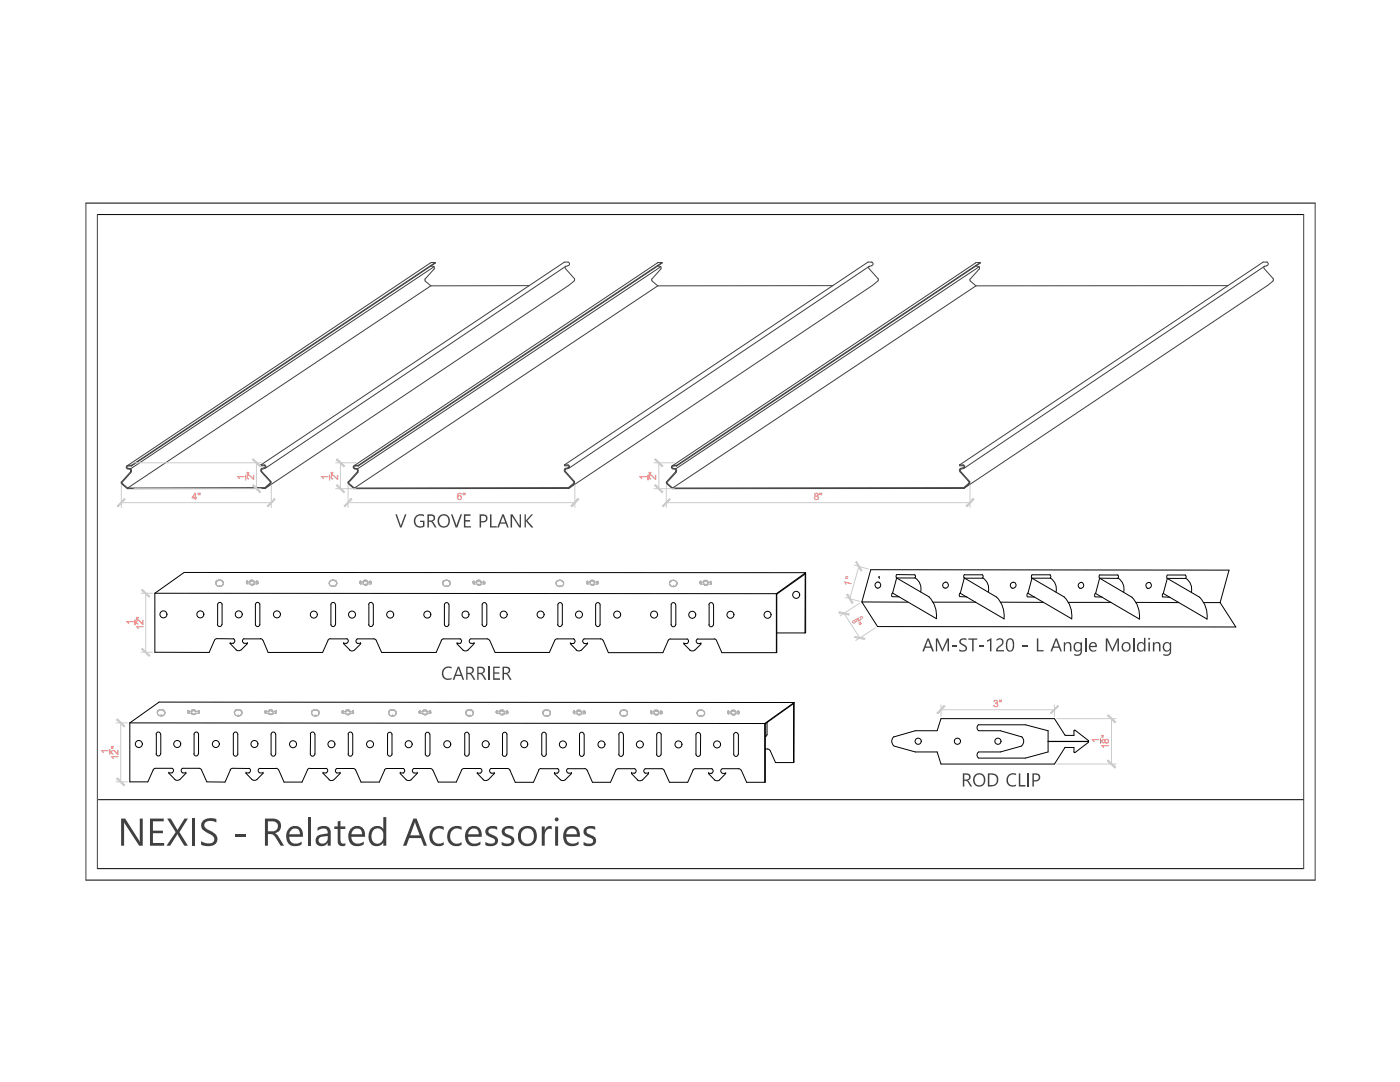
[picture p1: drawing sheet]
<svg xmlns="http://www.w3.org/2000/svg" width="279mm" height="216mm" viewBox="0 0 279 216" stroke-linecap="round" stroke-linejoin="round" font-family="sans-serif">
<defs><g id="words">
<g font-size="2" fill="#e64040">
<text x="48.8" y="95.8" transform="rotate(-90 48.8 95.8)">1</text>
<text x="50.7" y="95.8" transform="rotate(-90 50.7 95.8)">2&quot;</text>
<text x="65.5" y="95.8" transform="rotate(-90 65.5 95.8)">1</text>
<text x="67.5" y="95.8" transform="rotate(-90 67.5 95.8)">2&quot;</text>
<text x="129.1" y="95.8" transform="rotate(-90 129.1 95.8)">1</text>
<text x="131" y="95.8" transform="rotate(-90 131 95.8)">2&quot;</text>
<text x="38.3" y="99.8">4&quot;</text>
<text x="91.2" y="99.8">6&quot;</text>
<text x="162.4" y="99.8">8&quot;</text>
<text x="169.8" y="117.1" transform="rotate(-74 169.8 117.1)">1&quot;</text>
<text x="26.7" y="124.7" transform="rotate(-90 26.7 124.7)">1</text>
<text x="28.6" y="125.8" transform="rotate(-90 28.6 125.8)">12&quot;</text>
<text x="170.5" y="124.6" transform="rotate(57 170.5 124.6)">&quot;</text>
<text x="198.2" y="141.1">3&quot;</text>
<text x="219.4" y="148.4" transform="rotate(-90 219.4 148.4)">1</text>
<text x="221.3" y="149.5" transform="rotate(-90 221.3 149.5)">18&quot;</text>
<text x="21.7" y="150.5" transform="rotate(-90 21.7 150.5)">1</text>
<text x="23.6" y="151.7" transform="rotate(-90 23.6 151.7)">12&quot;</text>
</g>
<g font-size="1.4" fill="#e64040">
<text x="170" y="124" transform="rotate(56 170 124)">8</text>
<text x="171.2" y="123.2" transform="rotate(58 171.2 123.2)">5</text>
</g>
</g></defs>
<!-- layer: HATCH -->
<g fill="none" stroke="#000" stroke-width=".2">
<path d="M30.9 118.4v11.7l10.8 .1 1.1-2.4 .3-.3h3.5M30.9 118.4l124 .1M154.9 118.5v11.7M160.8 114.3l-124.1-.1-5.8 4.2M160.8 114.3l-5.9 4.2M160.8 114.3v11.9l-.1 .1M43.4 124.6a.47 .47 0 0 0 .4 .4 .47 .47 0 0 0 .5-.4v-4a.44 .44 0 0 0-.4-.4 .44 .44 0 0 0-.5 .4v4M45.9 128.4h.1M45.9 128.4h.7M45.9 128.4l1.3 1.3M46.6 127.4l.3 .5-.3 .4M47.1 129.7a.78 .78 0 0 0 1 0"/>
<path d="M48.7 128.4h.7M48.7 127.5h3.3M48.7 127.4l-.3 .5 .3 .4M49.4 128.4h.1M49.4 128.5l-1.3 1.2M51 120.4a.44 .44 0 0 1 .5-.2 .44 .44 0 0 1 .4 .4v4a.44 .44 0 0 1-.5 .4 .44 .44 0 0 1-.4-.4zM52 127.4l.5 .4M52.5 127.8l1 2.4h10.9l1-2.4M65.9 127.4l-.5 .4M66 127.5h3.2M66.9 120.6a.44 .44 0 0 0-.4-.4 .44 .44 0 0 0-.5 .4v4a.44 .44 0 0 0 .5 .4 .44 .44 0 0 0 .4-.4M67 120.7v3.9"/>
<path d="M68.6 128.4h.1M68.6 128.4h.6M68.6 128.5l1.2 1.2M69.2 127.4l.3 .5-.3 .4M69.8 129.7a.78 .78 0 0 0 1 0M72 128.4h.1M72 128.5l-1.2 1.2M73.6 120.6a.44 .44 0 0 1 .4-.4 .44 .44 0 0 1 .5 .4M73.6 124.6a.44 .44 0 0 0 .4 .4 .44 .44 0 0 0 .5-.4M73.6 120.7v3.9M74.5 120.7v3.9M74.6 127.5l.5 .3 1.1 2.4h10.8l1.1-2.4"/>
<path d="M74.6 127.5h-3.3l-.1 .1-.2 .3 .2 .4 .8 .1M89.6 120.7a.44 .44 0 0 0-.5-.5 .44 .44 0 0 0-.4 .5v3.9a.44 .44 0 0 0 .4 .4 .44 .44 0 0 0 .5-.4v-3.9M91.2 128.5l1.2 1.2a.78 .78 0 0 0 1 0l1.2-1.2M91.2 128.4h.1M91.2 128.4h.7M91.8 127.5l.3 .4-.3 .5M91.9 127.5h-3.4l-.4 .3M93.9 127.5l-.3 .4 .3 .5M94 127.5h3.2l.5 .3M94 128.4h.6M94.6 128.4h.1M97.1 120.7a.44 .44 0 0 0-.4-.5 .44 .44 0 0 0-.5 .5v3.9a.44 .44 0 0 0 .5 .4 .44 .44 0 0 0 .4-.4"/>
<path d="M97.2 120.7v3.9M111.3 124.6a.44 .44 0 0 0 .4 .4 .44 .44 0 0 0 .5-.4M111.3 124.6v-3.9a.44 .44 0 0 1 .5-.5 .44 .44 0 0 1 .4 .5v3.9M113.8 128.5h.1M113.8 128.4h.7M113.8 128.5l1.3 1.2M114.5 127.5l.3 .4-.3 .5M114.5 127.5h-3.5l-.3 .3-1.1 2.4h-10.8l-1.1-2.4M115 129.7a.78 .78 0 0 0 1 0M116.6 128.4h.7M117.3 128.5h.1M117.3 128.5l-1.3 1.2"/>
<path d="M118.9 120.5a.44 .44 0 0 1 .5-.2 .44 .44 0 0 1 .4 .4v3.9a.44 .44 0 0 1-.5 .4 .44 .44 0 0 1-.4-.4zM119.9 127.5l.5 .3M119.9 127.5h-3.3l-.3 .4 .3 .5M133.8 127.5l-.5 .3-1 2.4h-10.9l-1-2.4M133.9 127.5h3.2M134.8 120.7a.44 .44 0 0 0-.4-.5 .44 .44 0 0 0-.5 .5v3.9a.44 .44 0 0 0 .5 .5 .44 .44 0 0 0 .4-.5M134.9 120.7v3.9M136.5 128.5h.1M136.5 128.4h.6M136.5 128.5l1.2 1.2M137.1 127.5l.3 .4-.3 .5M137.7 129.7a.78 .78 0 0 0 1 0"/>
<path d="M139.2 128.4h.7M139.2 127.5h3.3M139.2 127.5l-.3 .4 .3 .5M139.9 128.5h.1M139.9 128.5l-1.2 1.2M142.4 120.7a.44 .44 0 0 0-.5-.5 .44 .44 0 0 0-.4 .5v3.9a.42 .42 0 0 0 .5 .5 .42 .42 0 0 0 .4-.5M142.4 120.7v3.9M142.5 127.5l.5 .3 1.1 2.4h10.8M155 126.3h5.7M160.7 126.3v-11.8l-5.7 4-.1 11.7M25.9 144.2v11.8h3.6l1.1-2.4 .5-.3M25.9 144.2l126.7 .2"/>
<path d="M31.1 153.3h3.2l.2 .1 .1 .3-.1 .4-.8 .1M31.2 146.5a.44 .44 0 0 1 .4-.4 .44 .44 0 0 1 .4 .4M31.2 150.4a.44 .44 0 0 0 .4 .4 .44 .44 0 0 0 .4-.4M31.2 146.5v3.9M32.1 146.5v3.9M33.7 154.3h.1M33.7 154.3l1.2 1.2M34.9 155.5a.78 .78 0 0 0 1 0M37.1 154.3h.1M37.1 154.3l-1.2 1.2M38.7 146.5a.44 .44 0 0 1 .5-.4 .44 .44 0 0 1 .4 .4M38.7 146.5v3.9a.44 .44 0 0 0 .4 .4 .44 .44 0 0 0 .5-.4"/>
<path d="M39.6 146.5v3.9M39.7 153.3l.5 .3 1.1 2.4 3.6 .1 1.1-2.6 .4-.2M39.8 153.3h-3.3l-.2 .1-.1 .3 .1 .4 .8 .1M46.4 153.3h3.3M46.6 146.5a.44 .44 0 0 1 .4-.4 .44 .44 0 0 1 .5 .4M46.6 150.4a.44 .44 0 0 0 .4 .5 .44 .44 0 0 0 .5-.5M46.6 146.5v4M47.5 146.5v4M49.1 154.3l1.2 1.2M49.1 154.3h.1M49.1 154.2h.6M49.7 153.3l.3 .4-.3 .5"/>
<path d="M50.3 155.5a.78 .78 0 0 0 1 0M52.5 154.3h.1M52.5 154.3l-1.2 1.2M54.1 146.5a.44 .44 0 0 1 .4-.4 .44 .44 0 0 1 .5 .4M54.1 150.4a.44 .44 0 0 0 .4 .5 .44 .44 0 0 0 .5-.5M54.1 146.5v4M55 146.5v4M55.1 153.3l.5 .3M55.1 153.3h-3.3l-.1 .1-.2 .3 .2 .4 .8 .1M55.6 153.6l1.1 2.5h3.6l1-2.4M61.8 153.3l-.5 .3M61.8 153.3h3.3l.2 .1 .1 .3-.1 .4-.8 .1"/>
<path d="M61.9 146.5a.44 .44 0 0 1 .5-.4 .44 .44 0 0 1 .4 .4M61.9 150.4a.44 .44 0 0 0 .5 .5 .44 .44 0 0 0 .4-.5M62 146.5l-.1 4M62.9 146.5v4M64.5 154.3h.1M64.5 154.3l1.2 1.2M67.9 154.3h.1M67.9 154.3l-1.3 1.3a.78 .78 0 0 1-1 0M69.5 146.5a.44 .44 0 0 1 .4-.4 .44 .44 0 0 1 .5 .4M69.5 150.4a.44 .44 0 0 0 .4 .5 .44 .44 0 0 0 .5-.5M69.5 146.5v4M70.4 146.5v4"/>
<path d="M70.5 153.3l.5 .4 1.1 2.4h3.6l1.1-2.4M70.5 153.3h-3.3l-.1 .1-.2 .4 .2 .3 .8 .1M77.2 153.3l-.5 .4M77.2 153.3h3.3M77.3 146.6a.44 .44 0 0 1 .5-.5 .44 .44 0 0 1 .4 .5M77.3 150.4a.44 .44 0 0 0 .5 .5 .44 .44 0 0 0 .4-.5M77.3 146.6v3.9M78.2 146.6v3.9M79.8 154.3l1.3 1.3a.78 .78 0 0 0 1 0M79.9 154.3h.1M79.9 154.2h.6M80.5 153.3l.3 .5-.3 .4"/>
<path d="M82.6 153.3l-.3 .5 .3 .4M82.6 153.3h3.3M82.6 154.2l.7 .1M83.3 154.3h.1M83.3 154.3l-1.3 1.3M84.9 146.6a.44 .44 0 0 1 .4-.5 .44 .44 0 0 1 .5 .5M84.9 150.4a.44 .44 0 0 0 .4 .5 .44 .44 0 0 0 .5-.5M84.9 146.6v3.9M85.8 146.6v3.9M85.9 153.3l.5 .4M86.4 153.7l1.1 2.4h3.6l1-2.4 .3-.3 3.5-.1 .3 .5-.3 .4M92.7 146.6a.44 .44 0 0 1 .5-.5 .44 .44 0 0 1 .4 .5"/>
<path d="M92.7 150.4a.44 .44 0 0 0 .5 .5 .44 .44 0 0 0 .4-.5M92.8 146.6v3.9M93.6 146.6v3.9M95.3 154.3h.1M95.3 154.3h.6M95.3 154.3l1.2 1.3M98 154.3h.6M98.6 154.3h.1M98.7 154.3l-1.3 1.3a.78 .78 0 0 1-1 0M100.2 150.5a.44 .44 0 0 0 .5 .4 .44 .44 0 0 0 .4-.4M100.3 146.6a.44 .44 0 0 1 .4-.5 .44 .44 0 0 1 .5 .5M100.3 146.6v3.9"/>
<path d="M101.2 146.6v3.9M107.5 153.7l-1 2.4h-3.7l-1-2.4-.5-.4h-3.3l-.3 .5 .3 .4M108 153.3l-.5 .4M108 153.4h3.3M108.1 146.6v3.9M108.1 146.6a.44 .44 0 0 1 .5-.5 .44 .44 0 0 1 .4 .5M108.1 150.5a.44 .44 0 0 0 .5 .4 .44 .44 0 0 0 .4-.4M109 146.6v3.9M110.6 154.4l1.2 1.2M110.7 154.3h.1M110.7 154.3h.6M111.2 153.3l.3 .5-.3 .4"/>
<path d="M111.8 155.6a.78 .78 0 0 0 1 0M113.4 153.3l-.3 .5 .3 .4M113.4 154.3h.6M113.4 153.4h3.3M114 154.3h.1M114 154.4l-1.2 1.2M115.7 146.6a.44 .44 0 0 1 .4-.5 .44 .44 0 0 1 .4 .5M115.7 150.5a.44 .44 0 0 0 .4 .4 .44 .44 0 0 0 .4-.4M115.7 146.6v3.9M116.6 146.6v3.9M116.6 153.3l.5 .4M117.2 153.7l1 2.4h3.6l1.1-2.4 .3-.3 3.6 .1 .2 .3-.2 .4-.8 .1"/>
<path d="M123.5 146.6a.44 .44 0 0 1 .4-.5 .44 .44 0 0 1 .5 .5M123.5 150.5a.44 .44 0 0 0 .4 .4 .44 .44 0 0 0 .5-.4M123.5 146.6v3.9M124.4 146.6v3.9M126 154.3h.1M126 154.4l1.3 1.2M129.4 154.3h.1M129.5 154.4l-1.3 1.2a.78 .78 0 0 1-1 0M131 150.5a.44 .44 0 0 0 .5 .4 .44 .44 0 0 0 .4-.4M131.1 146.6a.44 .44 0 0 1 .4-.5 .44 .44 0 0 1 .5 .5M131.1 146.6v3.9M132 146.6v3.9"/>
<path d="M138.3 153.7l-1.1 2.4h-3.6l-1.1-2.4-.2-.3h-3.5l-.2 .1-.1 .3 .1 .4 .8 .1M138.9 146.6a.44 .44 0 0 1 .4-.5 .44 .44 0 0 1 .5 .5M138.9 150.5a.44 .44 0 0 0 .4 .4 .44 .44 0 0 0 .5-.4M138.9 146.6v3.9M139.8 146.6v3.9M141.4 154.4l1.2 1.2M141.4 154.3h.1M141.4 154.3h.7M142 153.4l.3 .4-.3 .5M142.1 153.4h-3.4l-.4 .3M144.1 153.4l-.3 .4 .3 .5M144.2 153.4h3.4l.3 .3 1.1 2.4h3.6"/>
<path d="M144.2 154.3h.6M144.8 154.4l-1.2 1.2a.78 .78 0 0 1-1 0M144.8 154.4h.1M146.4 146.6a.44 .44 0 0 1 .5-.5 .44 .44 0 0 1 .4 .5M146.4 150.5a.44 .44 0 0 0 .5 .4 .44 .44 0 0 0 .4-.4M146.4 146.6v3.9M147.4 146.6v3.9M152.6 144.4v11.7M152.7 149.5h.5M153.1 144.2v2.4M153.1 146.6l-.4 .4M153.2 149.5l.5 .3"/>
<path d="M153.7 149.8l1.1 2.4h3.6M158.4 152.2v-11.8l-5.7 4v11.7h-.1M158.5 140.2l-126.7-.1-5.9 4.1M158.5 140.2l-5.9 4.2M158.5 140.2l-.1 12"/>
<circle cx="158.9" cy="118.7" r=".7"/>
<circle cx="32.6" cy="122.6" r=".7"/>
<circle cx="40" cy="122.6" r=".7"/>
<circle cx="47.6" cy="122.6" r=".7"/>
<circle cx="55.3" cy="122.6" r=".7"/>
<circle cx="62.6" cy="122.6" r=".7"/>
<circle cx="70.3" cy="122.6" r=".7"/>
<circle cx="77.9" cy="122.6" r=".7"/>
<circle cx="85.3" cy="122.6" r=".7"/>
<circle cx="92.9" cy="122.6" r=".7"/>
<circle cx="100.5" cy="122.6" r=".7"/>
<circle cx="107.9" cy="122.6" r=".7"/>
<circle cx="115.5" cy="122.6" r=".7"/>
<circle cx="123.2" cy="122.6" r=".7"/>
<circle cx="130.5" cy="122.6" r=".7"/>
<circle cx="138.2" cy="122.7" r=".7"/>
<circle cx="145.8" cy="122.7" r=".7"/>
<circle cx="153.2" cy="122.7" r=".7"/>
<circle cx="27.7" cy="148.5" r=".7"/>
<circle cx="35.4" cy="148.5" r=".7"/>
<circle cx="43.1" cy="148.5" r=".7"/>
<circle cx="50.8" cy="148.5" r=".7"/>
<circle cx="58.5" cy="148.5" r=".7"/>
<circle cx="66.1" cy="148.5" r=".7"/>
<circle cx="73.9" cy="148.5" r=".7"/>
<circle cx="81.6" cy="148.5" r=".7"/>
<circle cx="89.3" cy="148.5" r=".7"/>
<circle cx="96.9" cy="148.5" r=".7"/>
<circle cx="104.6" cy="148.5" r=".7"/>
<circle cx="112.3" cy="148.5" r=".7"/>
<circle cx="120" cy="148.5" r=".7"/>
<circle cx="127.7" cy="148.5" r=".7"/>
<circle cx="135.4" cy="148.5" r=".7"/>
<circle cx="143.1" cy="148.5" r=".7"/>
</g>
<g fill="none" stroke="#b2b2b2" stroke-width=".2">
<path d="M43.1 116.2h.1M43.1 116.1v.1M43.1 116.6l.1 .1M43.2 116h.1M43.4 115.9h-.1M43.4 115.8h.1M43.6 115.8l-.5 .4M43.7 117h.1M43.8 117h.1M43.9 117h.1M44 117h.1M44 115.8h.2"/>
<path d="M44.1 115.8h-.6M44.1 115.8l.5 .5M44.2 115.8l.3 .3v.5l-.4 .4-.8-.1-.2-.3v-.4M44.2 116.9h.1M44.5 116.7h.1M44.6 116.3h.1M44.6 116.5l-.1 .1M49.2 116.2h.1M49.2 116.3h.1M49.2 116.4h.1M49.2 116.2v.2M49.2 116.4l.2 .1"/>
<path d="M49.3 116.5h.1M49.3 116.1h.6M49.3 116.1v.1M49.3 116.1h.1M49.3 116.2h.1M49.3 116.2h-.1M49.4 116.1h.1M49.4 116.5h.1M49.4 116.5h.5M49.9 116.1h.1M49.9 116.5h.1M49.9 116h.1"/>
<path d="M49.9 116.5l.2 .2M49.9 116v.1M50 116h.1M50 116h-.1M50 116h.5M50 116l-.1 .1M50.1 116.7h.1M50.1 116.7h.5M50.1 115.9h.1M50.1 115.9l-.1 .1M50.2 115.9h.1M50.2 116.7h.1"/>
<path d="M50.3 115.9h.1M50.4 115.9h.1M50.4 116.7h.1M50.5 115.9l.1 .1M50.5 116.7h.1M50.5 116h.1M50.6 116.7h.1M50.6 116h.1M50.6 116l.1 .1M50.7 116.6h.1M50.7 116.1h.1M50.7 116.1l.1 .1"/>
<path d="M50.7 116.1h.6M50.8 116.5h.1M50.8 116.5l-.2 .2M50.8 116.1v.1M50.8 116.2h.6M51.2 116.1h.1M51.2 116.2h.1M51.2 116.1v.1M51.3 116.5h.1M51.3 116.1h.1M51.3 116.1v.1M51.3 116.2h.1"/>
<path d="M51.4 116.5h.1M51.4 116.2h.1M51.4 116.5h-.6M51.4 116.2v.1M51.4 116.3h.1M51.4 116.4h.1M51.4 116.4v.1M51.4 116.3v.1M65.7 116.6h.1M65.8 116.1h.1M65.9 116l-.1 .1M65.9 116a.61 .61 0 0 0 .1 .9l.6 .1 .5-.2"/>
<path d="M66 115.9l-.1 .1M66 115.9h.1M66 115.8h.7l.3 .1M66.1 116.9h.1M66.3 117h.1M66.4 115.8l-.4 .1M66.5 117h.1M66.5 115.8h.3M66.8 115.8l.4 .4-.1 .5M66.8 116.9h.1M67 116.9h.1M67 116h.1"/>
<path d="M67.1 116.7v.1M67.1 116.1h.1M67.1 116.1l.1 .2M67.1 116.6v.1M67.2 116.5h.1M71.8 116.3h.1M71.8 116.2h.1M71.8 116.4h.1M71.8 116.4l.2 .1M71.8 116.2v.1M71.8 116.3v.1M71.9 116.2h.1"/>
<path d="M71.9 116.4h.1M71.9 116.2h-.1M71.9 116.5h.1M71.9 116.1h.6M71.9 116.1v.1M72 116.1h.1M72 116.5h.1M72 116.5h.5M72 116.2h.1M72 116.1v.1M72.5 116.2h-.7M72.5 116.1h.1"/>
<path d="M72.5 116.5h.1M72.5 116.5l.3 .2h.4M72.5 116.1v.1M72.6 116h.1M72.6 116l-.1 .1M72.7 116h.1M72.7 115.9h.1M72.7 116l-.2 .1M72.7 115.9h.4M72.8 115.9l-.2 .1M72.9 115.9h.1M72.9 116.7h.1"/>
<path d="M72.9 116.7v.1M73 115.9h.1M73 116.8h.1M73 115.9l.1 .1M73.1 115.9h.1M73.1 116h.1M73.1 115.9v.1M73.1 116.7h.1M73.1 116.7v.1M73.2 116h.1M73.2 116.7h.1M73.2 116l.2 .2h.6"/>
<path d="M73.2 116l.1 .1M73.3 116.6h.1M73.3 116.1h.1M73.4 116.6h.1M73.4 116.1h.1M73.4 116.6l-.2 .1M73.4 116.1l.5 .1M73.9 116.5h.1M73.9 116.2h.1M74 116.5h.1M74 116.2h.1M74 116.5l-.6 .1"/>
<path d="M74 116.2v.1M74 116.3h.1M74 116.3l.1 .1M74 116.2l.1 .1M74.1 116.4h.1M74.1 116.3h.1M74.1 116.4l-.1 .1M88.4 116.2h.1M88.4 116.2l-.1 .1M88.4 116.6h.1M88.4 116.7h.1M88.5 116l-.1 .2"/>
<path d="M88.5 116.7v.1M88.5 116l-.2 .2 .2 .5M88.7 115.9l-.2 .1M88.7 116.9h.1M88.8 115.8l-.3 .2M88.8 115.8h.6l.2 .2M88.9 115.8h-.1M88.9 117h.1M88.9 115.8h.6l.3 .3v.6l-.4 .3h-.6l-.3-.2M89.1 117h.1M89.2 117h.1M89.4 117h-.1"/>
<path d="M89.5 116.9h.1M89.7 116h.1M89.7 116.1h.1M89.8 116.2h.1M89.8 116.5h.1M89.8 116.6h.1M94.4 116.3h.1M94.4 116.4h.1M94.4 116.3v.1M94.5 116.2h.1M94.5 116.4h.1M94.5 116.3h.1"/>
<path d="M94.5 116.2v.1M94.5 116.4v.1M94.5 116.5h.1M94.6 116.5h.1M94.6 116.5h.6l.2 .2h.5l.1-.1M94.6 116.2h.1M94.7 116.5h.1M94.7 116.1l-.1 .1M94.7 116.1l.4 .1M94.7 116.1v.1M95.1 116.2h.1M95.1 116.2h-.6"/>
<path d="M95.1 116.1h.1M95.2 116.1h.1M95.2 116.1l-.1 .1M95.2 116h.1M95.2 116l-.1 .1M95.3 116h.1M95.3 116h-.1M95.4 116h.1M95.4 116h-.1M95.5 115.9h.1M95.5 116.7h.1M95.5 116.7v.1"/>
<path d="M95.5 115.9l-.1 .1M95.6 116.8h.1M95.6 115.9l.1 .1M95.7 116.8h.1M95.7 115.9h.1M95.7 116h.1M95.7 115.9l-.5 .1M95.7 115.9v.1M95.8 116h.1M95.8 116.7h.1M95.8 116.7v.1M95.8 116l.2 .1"/>
<path d="M95.8 116l.1 .1M95.9 116.1h.1M95.9 116.1l.1 .1M96 116.1h.1M96 116.6h.1M96 116.2h.6M96 116.2h.1M96.5 116.2h.1M96.5 116.5h.1M96.6 116.2h.1M96.6 116.5h.1M96.6 116.3h.1"/>
<path d="M96.6 116.5l-.6 .1M96.6 116.2v.1M96.6 116.2l.1 .1M96.7 116.5h.1M96.7 116.3h.1M96.7 116.3v.1M96.7 116.4h.1M111 116.4h.1M111 116.1h.1M111 116.1v.2M111 116.7h.1M111.1 116.8l.6 .3"/>
<path d="M111.1 116l-.1 .2 .1 .6M111.2 116h-.1M111.4 117h.1M111.5 115.8l-.4 .2M111.6 115.8h.2M111.7 117.1h.1M111.8 117h.1M111.8 117l-.1 .1M111.9 115.8l.5 .3v.6l-.3 .3h-.3M112 115.8l.5 .5M112 115.8l-.7 .1M112.1 117h-.1"/>
<path d="M112.1 116.9h.1M112.5 116.6h-.1M117.1 116.3h.1M117.1 116.4h.1M117.1 116.4l.1 .1M117.1 116.3v.1M117.1 116.2h.1M117.1 116.2v.1M117.2 116.5h.1M117.2 116.5h.6l.1 .1M117.2 116.2l-.1 .1M117.2 116.2h.1"/>
<path d="M117.3 116.2h.1M117.3 116.5h.1M117.8 116.1h.1M117.8 116.2h.1M117.8 116.2h-.7M117.8 116.1v.1M117.9 116h.1M117.9 116l-.1 .1M117.9 116.6h.1M117.9 116.6l.6 .1M118 116h.1M118.1 116.7v.1"/>
<path d="M118.2 115.9h.1M118.2 116.8h.1M118.2 116h.1M118.3 115.9h.1M118.3 116.8h.1M118.3 116h.1M118.3 115.9l.2 .1M118.3 115.9l-.4 .1M118.4 116.8h.1M118.4 116h.1M118.4 116h-.5M118.4 116.7v.1"/>
<path d="M118.5 116.7h.1M118.5 116h.1M118.5 116l.2 .2M118.5 116l.1 .1M118.6 116.1h.1M118.6 116.6h.1M118.6 116.1l.7 .2M118.7 116.6h.1M118.7 116.2h.1M118.7 116.6l-.2 .1M118.7 116.2h.4M119.2 116.6h.1"/>
<path d="M119.2 116.2h.1M119.2 116.5h.1M119.2 116.5l-.5 .1M119.3 116.5h.1M119.3 116.2h.1M119.3 116.2v.3M119.3 116.3h.1M119.3 116.4h.1M133.6 116.3h.1M133.7 116.1h.1M133.8 116.8h.1M133.9 116h.1"/>
<path d="M134 117h.1M134.2 115.8h-.2l-.4 .5M134.4 117.1h.1M134.5 117.1h.1M134.5 115.8h.1M134.6 115.8h-.5l-.4 .4M134.6 115.8h.1M134.7 115.8l.1 .1M134.7 115.9h.1M134.7 117h.1M134.8 116.9h.1M134.8 115.9l.2 .2"/>
<path d="M134.9 116.9h.1M134.9 116h.1M135 116.8h.1M135 116.1v.1M135 116.1l.1 .2M135 116.7h.1M135.1 116.2v.4l-.4 .4a.79 .79 0 0 1-1.1-.7M135.1 116.3v.1M135.1 116.4h.1M135.1 116.5v.1M139.7 116.3h.1M139.7 116.4h.1"/>
<path d="M139.7 116.5h.1M139.7 116.3v.1M139.7 116.4v.1M139.8 116.2h.1M139.8 116.5h.1M139.8 116.2l-.1 .1M139.8 116.5l.1 .1M139.9 116.2h.1M139.9 116.6h.1M139.9 116.6h.5M139.9 116.2h.5M140.4 116.6h.1"/>
<path d="M140.4 116.1h.1M140.4 116.2h.1M140.4 116.6l.2 .1h.5M140.4 116.2l-.7 .1M140.5 116.6h.1M140.5 116.1h.1M140.5 116.1l-.1 .1M140.5 116h.1M140.5 116v.1M140.5 116l-.1 .1M140.6 116h.1M140.6 116h-.1"/>
<path d="M140.6 116h.4l.3 .2M140.7 116.7v.1M140.8 116.8h.1M140.8 116h.1M140.9 116h.1M140.9 116.8h.1M141 116h.1M141 116.8h.1M141.1 116h.1M141.1 116.7v.1M141.1 116.7h.1M141.1 116l.1 .1"/>
<path d="M141.2 116.1h.1M141.2 116.6h.1M141.2 116.2h.7M141.2 116.1l.1 .1M141.3 116.6h.1M141.3 116.2h.1M141.3 116.6l-.2 .1M141.3 116.6h.6M141.8 116.6h.1M141.8 116.2h.1M141.9 116.6h.1M141.9 116.2h.1"/>
<path d="M141.9 116.2v.1M141.9 116.5h.1M141.9 116.3h.1M141.9 116.5v.1M142 116.4h.1M142 116.3h.1M142 116.3v.2M31.4 142.2h.1M31.4 142.4h.1M31.5 141.9h.1M31.5 141.9l-.1 .2M31.6 141.8l-.1 .1"/>
<path d="M31.6 142.7h.1M31.7 142.8h.1M31.9 141.7h-.3M31.9 141.6h.5M31.9 141.6l-.4 .4v.5l.2 .2M32 141.6h.1M32.1 142.8h.1M32.3 142.8h.1M32.3 141.6h.1M32.3 141.6l.1 .1M32.4 141.7l.5 .3M32.5 141.7h.1"/>
<path d="M32.6 141.7h.1M32.6 141.8h.1M32.7 141.8l.1 .1M32.8 142h.1M32.8 141.9l.1 .5-.2 .3-.3 .1h-.6M32.9 142.5h.1M37.5 142.1h.1M37.5 142.2h.1M37.5 142.1v.2M37.5 142h.1M37.5 142.3h.1M37.6 142h.1"/>
<path d="M37.6 142h.6M37.6 142l-.1 .1M37.6 142.3h.1M37.6 142.3l.6 .1M37.7 142h.1M37.7 142.3h.1M38.2 142h.1M38.2 141.9h.1M38.2 142.4h.1M38.2 142.4l.3 .2M38.2 141.9v.1M38.3 141.9h.1"/>
<path d="M38.3 142.4h.1M38.3 141.8h.1M38.3 142.5h.1M38.3 141.8l-.1 .1M38.4 141.8h.1M38.4 141.8h-.1M38.5 141.7h.1M38.5 142.6h.1M38.5 141.8h.1M38.5 142.6h.4M38.5 141.7l.2 .1M38.5 141.7l-.1 .1"/>
<path d="M38.6 141.7h.1M38.6 142.6h.1M38.6 141.8h.1M38.7 141.8h.1M38.7 142.6h.1M38.8 141.8h.1M38.8 141.8h-.4l-.2 .2M38.9 142.6h.1M38.9 141.8h.1M38.9 141.8l.1 .2h.6M38.9 141.8l.1 .1M38.9 141.9h.1"/>
<path d="M38.9 142.5v.1M38.9 141.9l.1 .1M39 142.5h.1M39 142h.1M39.1 142h.1M39.5 142h.1M39.6 142.4h.1M39.6 142h.1M39.6 142.4h-.6M39.6 142.3h.1M39.6 142.3v.1M39.6 142l.2 .1"/>
<path d="M39.7 142.3h.1M39.7 142h.1M39.7 142.1h.1M39.7 142v.1M39.8 142.3h.1M39.8 142.2h.1M39.8 142.1h.1M39.8 142.1v.2M46.8 142.3h.1M46.8 142.1h.1M46.8 142.1v.1M46.9 142v.6l.7 .3"/>
<path d="M46.9 142.5h.1M46.9 141.9l-.1 .1M46.9 141.9h.1M47 141.8h.1M47 141.8l-.1 .1M47.2 141.7l-.2 .1M47.2 141.7l-.3 .2M47.2 141.7l.6-.1 .2 .1M47.4 141.6l-.2 .1M47.5 142.9h.1M47.6 142.9h.1M47.7 141.6l.2 .1"/>
<path d="M47.9 142.8l-.3 .1M47.9 142.8h.1M47.9 141.7l.4 .4M48 142.8h.1M48 142.7h.1M48 141.8h.1M48.1 141.8h.1M48.2 141.9h.1M48.2 142.6h.1M48.2 141.9l.1 .4-.4 .5M48.3 142.1h.1M52.9 142.2h.1"/>
<path d="M52.9 142.1h.1M52.9 142.3h.1M52.9 142h.1M52.9 142v.1M52.9 142.2v.1M53 142h.1M53 142.3h.1M53 142.3l.6 .1M53.1 142h.1M53.1 142.3h.1M53.6 142h.1M53.6 142.4h.1"/>
<path d="M53.6 141.9h.1M53.6 142.4l.2 .2M53.7 141.9h.1M53.7 142.5h.1M53.7 141.8l-.1 .2h-.6M53.7 141.8l-.1 .2M53.8 142.5h.1M53.8 141.8h-.1M53.8 141.8h.4l.2 .2M53.8 141.8h.1M53.8 142.6h.1M53.8 142.6h.5"/>
<path d="M53.9 141.7h.1M53.9 142.6h.1M53.9 141.8h.1M53.9 141.7h.2M53.9 141.7v.1M54 141.8h.1M54.1 141.7h.1M54.1 142.6h.1M54.1 141.7v.1M54.1 141.8h.1M54.1 141.8h.2M54.2 142.6h.1"/>
<path d="M54.3 141.8h.1M54.3 141.8l.1 .1M54.3 142.6h.1M54.3 141.9h.1M54.4 141.9h.1M54.4 142h.1M54.4 141.9v.1M54.4 142.4h.1M54.4 142.5l-.1 .1M54.4 142h.7M54.4 142h.6M54.5 142.4h.1"/>
<path d="M54.5 142.4h-.1M54.5 142.4h.5M54.9 142h.1M55 142.4h.1M55 142h.1M55 142l.1 .1M55.1 142.3h.1M55.1 142h.1M55.1 142.1h.1M55.1 142v.1M55.1 142.3l-.1 .1M55.2 142.3h.1"/>
<path d="M55.2 142.2h.1M55.2 142.1l-.1 .2M62.2 142.4h.1M62.3 142h.1M62.3 141.9v.1M62.3 142.6h.1M62.4 141.8l-.1 .1M62.4 142.7h.1M62.4 141.8h.1M62.6 141.7l-.4 .3v.4M62.7 141.7h-.3M62.7 141.7h.6"/>
<path d="M62.8 141.6l-.2 .1M62.9 142.9h.1M63 142.9h.1M63 141.6l.5 .3M63.3 142.8h.1M63.3 141.7l.2 .2M63.5 142.6h.1M63.5 141.9a.68 .68 0 0 1-.1 .8 .68 .68 0 0 1-.7 .1l-.5-.4M63.5 141.9h.1M63.6 142h.1M63.6 142l.1 .1M63.6 142.5h.1"/>
<path d="M68.3 142.1h.1M68.3 142.2h.1M68.3 142.3h.1M68.3 142h.1M68.3 142v.3M68.4 142h.1M68.4 142.3h.1M68.4 142.3l.1 .1M68.4 142l-.1 .1M68.5 142h.1M68.5 142.4h.1M68.5 142.4h.5"/>
<path d="M69 142h.1M69 142h-.7M69 142.4h.1M69 142.4l.3 .2M69 141.9h.1M69 142.4v.1M69.1 141.9h.1M69.1 141.9l-.1 .1h-.6M69.1 142.5h.1M69.1 141.8l-.1 .2M69.2 142.6h.1M69.2 141.8h.1"/>
<path d="M69.2 141.8l.5 .1M69.3 141.8h.1M69.3 142.6h.1M69.3 142.6h.2M69.3 141.8l-.2 .1M69.4 141.8h.1M69.5 141.8h.1M69.5 141.8l.2 .1M69.5 142.6h.1M69.6 142.6h.1M69.6 141.8h.1M69.7 142.6h-.2"/>
<path d="M69.7 142.6h.1M69.7 141.9l.2 .1M69.7 141.9h.1M69.8 142.5h.1M69.8 141.9h.1M69.8 142h.1M69.8 142.5l-.1 .1M69.9 142.4h.1M69.9 142h.5M69.9 142.4l-.1 .1M69.9 142h.1M69.9 142h.4"/>
<path d="M70.3 142h.1M70.4 142.4h.1M70.4 142h.1M70.4 142v.1M70.4 142.1h.1M70.4 142.4h-.5M70.4 142l.1 .1M70.5 142.3h.1M70.5 142.1h.1M70.5 142.2h.1M70.5 142.3l-.1 .1M70.5 142.1v.2"/>
<path d="M70.6 142.2h.1M77.6 142v.3l.2 .4 .3 .2 .5-.1M77.7 141.9h.1M77.7 141.9l-.1 .1M77.8 141.8h.1M77.9 141.7h.9M77.9 142.8h.1M78.1 141.7l-.5 .3M78.1 141.7h.6l.4 .5M78.3 142.9h.1M78.4 142.9h.1M78.6 142.8h.1"/>
<path d="M78.8 141.8l.2 .2M78.8 142.8h-.1M78.8 142.7v.1M78.9 142.7h.1M79 142h.1M79 142.6h.1M79 142v.1M79.1 142.3h.1M79.1 142.3l-.3 .4M79.1 142.2v.1M83.7 142.2h.1M83.7 142.1h.1"/>
<path d="M83.7 142.3h.1M83.7 142.1v.2M83.7 142h.1M83.7 142h.6M83.7 142v.1M83.8 142h.1M83.8 142.3h.1M83.8 142.3v.1M83.8 142l-.1 .1M83.8 142.4h.1M83.8 142.4h.6M83.9 142h.1"/>
<path d="M83.9 142.4h.1M83.9 142h-.1M83.9 142h.4M84.3 142h.1M84.4 142h.1M84.4 142h-.1M84.4 141.9h.1M84.4 142.4h.1M84.4 142.5l.1 .1M84.4 141.9v.1M84.5 141.9h.1M84.5 141.9h-.1"/>
<path d="M84.5 141.8h.1M84.5 142.6h.1M84.5 141.8l-.1 .1M84.6 141.8h.1M84.6 141.8l.5 .1M84.6 142.6h.1M84.6 142.6h.4M84.7 141.8h.1M84.7 141.8h-.2M84.8 141.8h.1M84.8 142.6h.1M84.8 141.8l.3 .1"/>
<path d="M84.9 141.8h.1M85 142.6h.1M85 141.8h.1M85 141.9h.1M85.1 141.9h.1M85.1 142.6h.1M85.1 142.6h-.1M85.1 141.9l.1 .1M85.2 142.5h.1M85.2 142h.1M85.2 142h.6M85.2 142.5l-.1 .1"/>
<path d="M85.7 142h.1M85.8 142.4h.1M85.8 142h.1M85.8 142v.1M85.8 142.1h.1M85.8 142l.1 .1M85.9 142.4h.1M85.9 142.1h.1M85.9 142.4h-.7M85.9 142.1v.1M85.9 142.3h.1M85.9 142.3v.1"/>
<path d="M85.9 142.1v.2M85.9 142.2h.1M93 142.3h.1M93 142.5h.1M93 142h.1M93 142v.4l.3 .4M93.1 142.6h.1M93.1 141.9h.1M93.1 141.8h.1M93.3 142.8h.1M93.3 142.8l.4 .1M93.7 142.9h.1"/>
<path d="M93.8 142.9h.1M93.8 141.7l-.6 .1M93.8 142.9h-.1M93.9 141.7h.1M94 141.7h-.6l-.4 .4M94 141.7h.1M94 142.8h.1M94.1 141.7h.1M94.1 141.7l.1 .1M94.1 141.8h.1M94.1 141.8l.3 .3M94.3 141.9h.1"/>
<path d="M94.3 141.9l.1 .7-.6 .3M94.4 142h.1M99.1 142.1h.1M99.1 142.2h.1M99.1 142.3h.1M99.1 142.1v.2M99.1 142h.1M99.1 142h.6M99.1 142.3l.7 .1M99.1 142v.1M99.2 142h.1M99.2 142.4h.1"/>
<path d="M99.2 142l-.1 .1M99.3 142.4h.1M99.7 142h.1M99.8 142h.1M99.8 142.4h.1M99.8 142.4l.2 .2h.4M99.8 142h-.1M99.8 141.9h.1M99.8 141.9v.1M99.9 141.9h.1M99.9 141.9l-.1 .1M99.9 141.8h.1"/>
<path d="M99.9 141.8l-.1 .1M99.9 141.8h.5M99.9 141.8v.1M100 141.8h.1M100 141.8h.3M100.2 141.8h.1M100.2 142.6h.1M100.3 142.6h.1M100.3 141.8h.1M100.3 141.8l.1 .1M100.4 142.6h.1M100.4 141.8h.1"/>
<path d="M100.4 141.9h.1M100.4 141.8l.2 .2h.6M100.4 141.9l.2 .1M100.5 142.6h.1M100.5 141.9h.1M100.6 142.5h.1M100.6 142h.1M100.6 142.5l-.1 .1M100.6 142.4h.1M100.6 142l.5 .1M101.1 142.1h.2M101.1 142v.1"/>
<path d="M101.1 142.4h.1M101.1 142h.1M101.1 142.1h.1M101.2 142.4h.1M101.2 142h.1M101.2 142.1h.1M101.2 142.4l-.6 .1M101.2 142v.1M101.3 142.4h.1M101.3 142.3h.1M101.3 142.1h.1M101.3 142.4h-.1"/>
<path d="M101.3 142.1v.3M101.3 142.2h.1M101.3 142.2v.1M108.4 142.1h.1M108.4 142.1v.1M108.4 142.2h-.1M108.5 142h.1M108.5 142.6h.1M108.5 141.9v.1M108.5 142.7l.5 .2 .6-.1M108.6 141.8h.1M108.6 142.8h.1"/>
<path d="M108.8 141.7l-.5 .5 .2 .5M109 141.7h-.2M109.1 142.9h.1M109.2 142.9h.1M109.3 141.7h.2M109.3 141.7h-.6M109.3 141.7l.5 .4 .1 .3-.3 .3M109.5 141.8h.1M109.6 141.8v.1M109.6 141.9h.1M109.6 142.7v.1M109.7 142.6h.1"/>
<path d="M109.7 142h.1M109.8 142h.1M109.9 142.3h.1M114.4 142.2h.1M114.4 142.2l.2 .2M114.5 142.1h.1M114.5 142.3h.1M114.5 142.1l-.1 .1M114.6 142h.1M114.6 142.4h.1M114.6 142.1h.1M114.6 142h.5"/>
<path d="M114.6 142v.1M114.6 142.4h.6M115.1 142h.1M115.2 142h.1M115.2 142.5h.1M115.2 142.5l.2 .1h.4l.2-.1M115.2 141.9h.1M115.3 141.9l-.2 .1M115.3 141.9h.1M115.4 141.8l-.2 .2M115.4 141.8h.3M115.4 141.8l-.1 .1"/>
<path d="M115.4 141.8h.1M115.5 142.6h.1M115.5 141.8h.1M115.6 142.6h.1M115.6 141.8h.1M115.7 141.8l.2 .1M115.7 142.6h.1M115.7 141.8h.1M115.7 141.8l.1 .1M115.8 141.9h.1M115.8 141.9l.2 .1M115.9 141.9h.1"/>
<path d="M115.9 141.9l.1 .1 .5 .1M116 142h.1M116 142l.6 .1M116 142.5h.1M116 142.4h.1M116 142.4h.6M116 142.4v.1M116.5 142h.1M116.5 142.1h.1M116.5 142v.1M116.5 142.4h.1M116.6 142.4h.1"/>
<path d="M116.6 142.1h.1M116.6 142.1l.1 .1M116.7 142.3h.1M116.7 142.2h.1M116.7 142.3v.1M116.7 142.2v.1M123.8 142.5h.1M123.8 142h.1M123.8 142.6h.1M123.9 141.9h.1M123.9 142.7h.1M124 142.8h.1"/>
<path d="M124.4 141.7l-.4 .1M124.5 142.9h.1M124.5 141.7h.3M124.6 142.9h.1M124.7 141.7h-.4l-.5 .3-.1 .5 .2 .2M124.7 141.7l.5 .4M124.8 141.7l.1 .1M124.8 142.8h.1M124.9 141.8h.1M125 141.9h.1M125.1 142.7h.1M125.1 142h.1"/>
<path d="M125.1 141.9v.1M125.2 142.1h.1M125.2 142.1a.65 .65 0 0 1-.2 .7 .65 .65 0 0 1-.7 .1l-.3-.2M125.2 142.5v.1M129.8 142.2h.1M129.8 142.3h.1M129.8 142.2v.1M129.9 142.1h.1M129.9 142.3h.1M129.9 142.1v.1M129.9 142.1l-.1 .1M129.9 142.3v.1"/>
<path d="M129.9 142.4h.1M130 142h.1M130 142.4h.1M130 142.1h.1M130 142v.1M130 142.4h.6M130.5 142h.1M130.5 142l-.6 .1M130.6 142h.1M130.6 142.4h.1M130.6 142.5l.3 .2M130.6 142.5h.1"/>
<path d="M130.6 142h-.6M130.6 141.9h.1M130.6 142.6h.1M130.6 141.9v.1M130.7 142.6h.1M130.7 141.9h.1M130.8 141.8h.1M130.8 142.6h.1M130.8 141.8l-.2 .1M130.9 141.8h.1M130.9 142.7h.1M131.1 142.7h.1"/>
<path d="M131.1 141.8h.1M131.1 141.8l.3 .2M131.1 142.6h.1M131.1 141.9h.1M131.1 142.6l-.2 .1M131.2 141.9h.1M131.3 142h.1M131.4 142.5h.1M131.4 142h.1M131.4 142.5l-.3 .1M131.4 142l-.6-.2-.3 .2M131.4 142v.1"/>
<path d="M131.4 142.1h.1M131.4 142.1h.6M131.9 142.1h.1M131.9 142.4h.1M132 142.4h.1M132 142.1h.1M132 142.1l.1 .1M132 142.4l-.6 .1M132 142.1v.1M132.1 142.4h.1M132.1 142.3h.1M132.1 142.2h.1"/>
<path d="M132.1 142.2v.2M139.1 142.2h.1M139.1 142.2v.2l.2 .3M139.1 142.1v.1M139.2 142h.1M139.2 142.6h.1M139.2 142l-.1 .1M139.3 141.9h.1M139.3 142.8l.4 .1h.4l.3-.1M139.3 142.7v.1M139.4 141.8h.1M139.4 141.8l-.1 .1"/>
<path d="M139.5 141.8l-.3 .3M139.6 141.7h-.1M139.7 141.7h.3M139.9 142.9h.1M140 142.9h.1M140.1 141.7h.2M140.1 141.7l-.7 .1M140.1 141.7h.1M140.2 141.7l.2 .2M140.3 141.8h.1M140.3 141.8l.2 .2M140.3 142.8h.1"/>
<path d="M140.4 141.9h.1a.51 .51 0 0 1-.1 .8M140.4 141.9h.1M140.4 142.7v.1M140.5 142.6v.1M140.6 142.5h.1M145.2 142.2h.1M145.2 142.2v.1M145.2 142.1h.1M145.2 142.3h.1M145.2 142.1v.2M145.3 142.1h.1M145.3 142.3h.1"/>
<path d="M145.3 142.4h.1M145.3 142.3v.1M145.3 142.4l.7 .1M145.3 142.1h-.1M145.4 142.1h.1M145.4 142.4h.1M145.9 142h.1M146 142h.1M146 142.5h.1M146 142.5l.2 .1M146 142l-.7 .1M146 142h-.1"/>
<path d="M146.1 141.9h.1M146.1 142.6h.1M146.1 141.9l-.1 .1M146.2 142.6h.1M146.2 141.9h.4M146.2 142.6l.1 .1M146.3 141.8h.1M146.3 142.7h.1M146.3 141.8l-.3 .2M146.3 142.7h.2M146.4 141.8h.1M146.4 142.7h.1"/>
<path d="M146.4 141.8l.2 .2M146.5 141.9h.1M146.5 142.7h.1M146.6 141.9l.2 .2M146.6 142.6h.1M146.6 141.9h.1M146.6 142h.1M146.7 142.6h.1M146.7 142h.1M146.7 142.6l-.2 .1M146.8 142h.1M146.8 142.1h.1"/>
<path d="M146.8 142.1h.6M146.8 142v.1M146.8 142.4v.1M147.3 142.1h.1M147.3 142.4h.1M147.3 142.1l.2 .1v.1M147.4 142.4h.1M147.4 142.1h.1M147.4 142.4l-.7 .2M147.4 142.2h.1M147.4 142.1v.1M147.5 142.3h.1"/>
<path d="M147.5 142.2h.1M147.5 142.3l-.1 .1"/>
</g>
<!-- layer: text -->
<g fill="#404040">
<path d="M24.2 163.3h.8l2.9 4.7v-4.7h.6v5.5h-.7l-3-4.7v4.7h-.6z"/>
<path d="M29.9 163.3h2.8v.6h-2.2v1.8h2v.6h-2v1.9h2.3v.6h-2.9z"/>
<path d="M33.4 163.3h.7l1.3 2.4 1.4-2.4h.7l-1.7 2.7 1.7 2.8h-.7l-1.4-2.4-1.4 2.4h-.8l1.9-2.8z"/>
<path d="M38.4 163.3h.5v5.5h-.5z"/>
<path d="M40.4 163.9l.4-.4 .6-.2h1l.8 .2v.6l-.5-.2-.7-.1a.87 .87 0 0 0-1.1 .4 .87 .87 0 0 0 .2 1.1l2 1.2 .3 .7-.1 .7-.3 .5-.7 .4h-1.2l-1-.3v-.7l.8 .4 1.1 .1a.92 .92 0 0 0 .8-.9 .92 .92 0 0 0-.8-.9l-1.7-1.1-.2-.8z"/>
<path d="M46.9 166.4h2.1v.4h-2.1z"/>
<path d="M61.4 163h.6v5.8h-.6z"/>
<path d="M67.4 163.9l.5-.1v1.1h1v.5h-1v2.2a.6 .6 0 0 0 .3 .7 .6 .6 0 0 0 .7-.1v.5l-.4 .1a.94 .94 0 0 1-1.1-1.1v-2.3h-.7v-.5h.7z"/>
<path d="M86.2 165.4l.5-.4 .6-.2h.8l.5 .2v.6l-.8-.3-.6 .1a1.59 1.59 0 0 0-.9 1.6 1.59 1.59 0 0 0 1.3 1.4l1-.4-.1 .6-.6 .2h-.7l-.8-.3-.5-.5-.2-1.4 .2-.9z"/>
<path d="M89.7 165.4l.5-.4 .6-.2h.8l.5 .2v.6l-1-.3-.5 .1-.5 .5-.2 .5-.1 .7 .3 .7a1.45 1.45 0 0 0 2 .2v.6l-.7 .2h-.8l-.9-.5-.4-.7-.1-.9 .2-.7z"/>
<path d="M97.2 165.2l.8-.4 1.2 .2v.6l-.5-.2a.75 .75 0 0 0-.9 0 .75 .75 0 0 0-.3 .8l1.3 .6a1.09 1.09 0 0 1 .5 1.4 1.09 1.09 0 0 1-1.3 .6l-1.1-.2v-.6l.7 .3a.79 .79 0 0 0 1.2-.6 .96 .96 0 0 0-.9-.6l-.2-.2a1.03 1.03 0 0 1-.5-1.7z"/>
<path d="M100.4 165.2l.9-.4 1.2 .2v.6l-.6-.2a.75 .75 0 0 0-.8 0 .75 .75 0 0 0-.3 .8l1.2 .6a1.09 1.09 0 0 1 .5 1.4 1.09 1.09 0 0 1-1.2 .6l-1.2-.2v-.6l.7 .3a.75 .75 0 0 0 .9 0 .75 .75 0 0 0 .3-.7l-.2-.3-.9-.4a1.03 1.03 0 0 1-.5-1.7z"/>
<path d="M108.1 164.9h.6l.1 .8a1.03 1.03 0 0 1 1.3-.8v.6a1.05 1.05 0 0 0-1.1 .2 1.05 1.05 0 0 0-.3 1.1v2h-.6z"/>
<path d="M116.6 165.4l.5-.4 .5-.2 1.2 .2v.6l-.5-.2a.77 .77 0 0 0-.8 0 .77 .77 0 0 0-.4 .7l.3 .3 .9 .4a1.08 1.08 0 0 1 .6 1.3 1.08 1.08 0 0 1-1.2 .7l-1.2-.1v-.7l.5 .3h.4a.62 .62 0 0 0 .9-.3 .62 .62 0 0 0-.5-.8l-.7-.4a1.02 1.02 0 0 1-.5-1.4z"/>
<path d="M52.9 163.3l2 .1 .8 .3 .3 .4 .1 .5-.1 .9-.5 .5-.6 .3 .5 .4 1.3 2.1h-.7l-1.1-1.8a1.07 1.07 0 0 0-.9-.6h-.5v2.4h-.6zM53.5 163.9v2h1a1 1 0 0 0 1-1.1 1 1 0 0 0-1.1-.9z"/>
<path d="M57.6 165.4l.9-.6 .9 .1 .7 .4 .4 1v.7h-2.8l.3 .8a1.58 1.58 0 0 0 2.2 .1v.6l-.7 .3h-1l-.8-.3-.5-.8-.1-.6 .1-1.1zM58.2 165.6l-.4 .4-.1 .5 2.2-.1a1 1 0 0 0-.6-1 1 1 0 0 0-1.1 .2z"/>
<path d="M63.4 165.2l.8-.4h.8l.6 .3 .4 .6v3.1h-.6v-.6l-.4 .4-.5 .2a1.19 1.19 0 0 1-1.5-1 1.19 1.19 0 0 1 1.3-1.3l1.1-.2a.96 .96 0 0 0-.5-1 .96 .96 0 0 0-1.1 .2l-.4 .3zM63.8 167.1a.75 .75 0 0 0 0 1.1 .75 .75 0 0 0 1 0 1.12 1.12 0 0 0 .6-1v-.4z"/>
<path d="M69.9 165.5l.9-.6h1l.7 .4 .3 .7 .1 1h-2.8l.3 .8a1.57 1.57 0 0 0 2.2 .1v.6l-.7 .3h-.9l-.9-.3-.4-.6-.2-.8 .1-.8zM70.5 165.6l-.3 .4-.1 .5 2.2-.1a1.03 1.03 0 0 0-.6-1 1.03 1.03 0 0 0-1.2 .2z"/>
<path d="M73.9 165.5l.8-.6 .6-.1a1.28 1.28 0 0 1 1.2 .7v-2.5h.6v5.8h-.6v-.7l-.4 .5-.7 .2-1-.1-.7-.7-.2-1.2zM74.7 165.5l-.4 .5-.2 .7 .3 1.2a1.18 1.18 0 0 0 1.4 .4 1.18 1.18 0 0 0 .7-1.3v-.6a1.15 1.15 0 0 0-1.8-.9z"/>
<path d="M82.5 163.3h.6l2.1 5.5h-.6l-.6-1.6h-2.3l-.6 1.6h-.7zM82.8 164l-.9 2.7h1.9z"/>
<path d="M93.3 165.4l.9-.6 .9 .1 .8 .6 .2 .8v.7h-2.7l.3 .9a1.58 1.58 0 0 0 2.2 0v.6l-.7 .3h-1l-.8-.3-.5-.8-.1-.6 .1-1.1zM93.9 165.6l-.3 .4-.2 .5 2.1-.1a1 1 0 0 0-.5-1 1 1 0 0 0-1.1 .2z"/>
<path d="M103.8 165.4l.6-.5 .5-.1h.8l.9 .4 .4 .8 .1 1.1-.1 .6-.5 .8-.7 .3h-.9l-1-.5-.5-1v-.9zM104.4 165.7l-.4 .8v.7l.3 .7a1.3 1.3 0 0 0 1.6 .3 1.3 1.3 0 0 0 .6-1.6l-.1-.5a1.27 1.27 0 0 0-2-.4z"/>
<path d="M110.7 163.5a.4 .4 0 0 1 .8 0 .4 .4 0 0 1-.8 0zM110.8 164.9h.6v3.9h-.6z"/>
<path d="M112.8 165.5l.5-.5 .5-.2 .9 .1 .7 .4 .3 .8v.9h-2.7v.1l.3 .9 .3 .2 1 .1 .9-.4v.6l-.7 .3h-1l-.9-.5-.5-1.1 .1-1.1zM113.4 165.6l-.4 .9h2.1v-.2a.98 .98 0 0 0-.6-1 .98 .98 0 0 0-1.1 .3z"/>
</g>
<!-- layer: HATCH -->
<path d="M17.1 40.5h245.4M19.4 42.8h240.8M19.6 159.6h240.6M17.1 175.6h245.4M19.4 173.3h240.8" fill="none" stroke="#000" stroke-width=".2"/>
<path d="M17.1 40.5v135.1M19.4 42.8v130.5M260.2 42.8v130.5M262.5 40.5v135.1" fill="none" stroke="#404040" stroke-width=".2"/>
<!-- layer: 0 -->
<g fill="none" stroke="#404040" stroke-width=".2">
<path d="M84.8 56.1l1.2 .9M84.9 56l-.1-.3 1.8-2.1v-.4l-60.6 40.3-.6-.1-.1-.2 .2-.2M86 57l-60.5 40.4M86 53.1l.6 .1M86.9 52.4h-.9l-60.5 40.5h.7M86.9 52.4l-60.7 40.5M86.9 52.4v.1l-60.7 40.5M105.6 57h-19.6M112.9 53.6l1.8 2M112.9 53.1l-.1 .5M114.6 56l-1.1 1-60.6 40.5M114.6 55.6v.4"/>
<path d="M130.1 56v-.3l1.8-2v-.5l-60.6 40.4M130.1 56.1l1.2 .9M131.3 53.1l.6 .1M131.3 57l-60.6 40.4M132.1 52.4h-.8l-60.5 40.5M132.1 52.4l-60.6 40.5M132.1 52.4v.1l-60.6 40.5M166.2 57h-34.9M173.5 53.1l-.1 .5 1.9 2-.1 .4M173.5 53.1l-59.9 40.3M173.9 52.3a.44 .44 0 0 1 .3 .6 .44 .44 0 0 1-.6 .2l-.1 .1M174 52.3h-.8l-60.6 40.5"/>
<path d="M175.3 56l-1.2 1-60.6 40.5M193.6 55.7v.3M193.6 56.1l1.2 .9M194.8 53.1l.6 .1M194.8 57l-60.6 40.4M195.4 53.2v.4l-1.8 2.1M195.4 53.2l-60.6 40.3-.6-.1-.1-.2 .2-.2h.7M195.6 52.4h-.8l-60.5 40.5h.7M195.6 52.4l-60.6 40.5M195.6 52.4v.1l-60.6 40.5M245.1 57h-50.3M252.3 53.6l1.8 2v.4"/>
<path d="M252.3 53.1v.5M252.8 53.1h-.5l-59.9 40.3M252.8 52.3a.36 .36 0 0 1 .3 .4 .36 .36 0 0 1-.3 .3M252.9 52.3h-.8l-60.6 40.5M254.1 56l-1.1 1-60.6 40.5M24.2 96.1v.4M24.3 96.5l1.1 1h27.5M24.3 96.2v.2M24.4 96.4l1.1 1M25.5 92.9a.36 .36 0 0 0-.3 .3 .36 .36 0 0 0 .3 .4M25.5 93.5l.5 .2M25.5 93h.7"/>
<path d="M26 93.7v.4M26 93.5a.49 .49 0 0 1 .2 .7M26.1 94.1l-1.8 2.1M26.2 94.2l-1.8 2M26.2 92.9v.1M52.1 92.8h.7a.45 .45 0 0 1 .2 .6 .45 .45 0 0 1-.6 .2h-.1M52.1 92.8l60.5-40.5h.8a.44 .44 0 0 1 .2 .6 .44 .44 0 0 1-.6 .2l-60 40.3M52.1 92.8v.1h.7M52.2 94.1l1.9 2-.1 .4M52.3 93.6l-.1 .4M52.8 92.9l.1 .1v.3l-.5 .1a.43 .43 0 0 0-.4 .3 .43 .43 0 0 0 .1 .4l1.9 2.1M53.9 96.4l-1 .9-27.4 .1"/>
<path d="M54 96.2l-.1 .2M54.1 96.5l-1.2 1M69.5 96.1v.4M69.5 96.5l1.2 1h42.8M69.6 96.2v.2M69.6 96.4l1.1 1M70.8 92.9a.41 .41 0 0 0-.3 .5 .41 .41 0 0 0 .6 .2l.1 .1M70.8 92.9h.7M70.8 93l-.2 .2 .2 .2M70.8 93.4l.5 .1M70.8 93h.7M71.3 93.7v.4l-1.8 2.1"/>
<path d="M71.3 93.5a.49 .49 0 0 1 .1 .7M71.5 94.2l-1.9 2M71.5 92.9v.1M112.6 92.8h.8M112.6 92.8v.1h.8M112.7 94.2l1.9 2M112.9 94.1l1.8 2M112.9 93.6l-.1 .4M113.3 92.9l.2 .1v.3l-.5 .1a.43 .43 0 0 0-.4 .3 .43 .43 0 0 0 .1 .4M113.4 92.8a.44 .44 0 0 1 .2 .5 .44 .44 0 0 1-.6 .3h-.1M114.5 96.2v.2M114.6 96.4l-1.1 .9-42.8 .1"/>
<path d="M114.6 96.5l-1.1 1M114.6 96.1v.4M133.1 96.5l1.1 1h58.2M133.1 96.2v.2M133.2 96.4l1 1M134.3 92.9a.38 .38 0 0 0-.3 .4 .38 .38 0 0 0 .5 .3l.3 .1M134.8 93.7v.4l-1.8 2v.4M134.8 93.5a.49 .49 0 0 1 .2 .7M135 94.2l-1.9 2M135 92.9v.1M191.5 92.8h.7a.44 .44 0 0 1 .3 .5 .44 .44 0 0 1-.6 .3 .27 .27 0 0 0-.2 .1 .27 .27 0 0 0 0 .3M191.5 92.8v.1h.7"/>
<path d="M191.7 94.1l1.8 2M192.2 92.9l.2 .1-.1 .3-.4 .1a.43 .43 0 0 0-.4 .3 .43 .43 0 0 0 .1 .4l1.8 2.1M193.4 96.2v.2M193.4 96.4l-1.1 .9-58.1 .1M193.5 96.1v.4l-1.1 1"/>
</g>
<!-- layer: HATCH -->
<g fill="none" stroke="#ccc" stroke-width=".2">
<path d="M24.2 96.8v4.5M26.8 92.3h25.4M26.8 97.5h25.4M51.2 92.3v5.2M54.1 96.7v4.6M67 92.3h4M67 97.5h4M67.9 92.3v5.2M69.5 96.8v4.5M114.7 96.7v4.6M130.5 92.3h4.1M130.5 97.5h4.1"/>
<path d="M131.5 92.3v5.2M133 96.8v4.5M193.6 96.7v4.6M24.2 100.3h29.9M69.5 100.3h45.2M133 100.3h60.6"/>
</g>
<!-- layer: 0 -->
<g fill="#ccc" stroke="#ccc" stroke-width=".2">
<path d="M70.1 99.5l-1.3 1.6 1.4-1.4zM68.7 100.9l1.4-1.4-1.3 1.6z"/>
<path d="M113.9 100.9l.2 .2 1.3-1.6zM115.4 99.5l.1 .2-1.4 1.4z"/>
<path d="M67.1 91.7l1.5 1.4 .1-.1zM67.1 91.7l.2-.2 1.4 1.5z"/>
<path d="M67.3 96.7l-.2 .2 1.6 1.2zM67.1 96.9l1.6 1.2-.1 .2z"/>
<path d="M24.8 99.5l-1.3 1.6 1.5-1.4zM24.8 99.5l-1.3 1.6-.1-.2z"/>
<path d="M53.3 100.9l.2 .2 1.3-1.6zM54.8 99.5l.1 .2-1.4 1.4z"/>
<path d="M50.4 91.7l1.5 1.4 .1-.1zM50.5 91.5l1.5 1.5-1.6-1.3z"/>
<path d="M50.5 96.7l-.1 .2 1.6 1.2zM50.4 96.9l1.6 1.2-.1 .2z"/>
<path d="M133.6 99.5l-1.3 1.6 1.5-1.4zM133.6 99.5l-1.3 1.6-.1-.2z"/>
<path d="M192.8 100.9l.2 .2 1.2-1.6zM194.2 99.5l.2 .2-1.4 1.4z"/>
<path d="M130.7 91.7l1.4 1.4 .2-.1zM130.7 91.7l.2-.2 1.4 1.5z"/>
<path d="M130.9 96.7l-.2 .2 1.6 1.2zM130.7 96.9l1.6 1.2-.2 .2z"/>
</g>
<!-- layer: HATCH -->
<path d="M49 94.8v1M65.8 94.8v1M129.3 94.8v1" fill="none" stroke="#e64040" stroke-width=".2"/>
<!-- layer: text -->
<g fill="#404040">
<path d="M78.9 102.6h.3l.8 2.4 .8-2.4h.3l-1 2.7h-.3z"/>
<path d="M82.8 103.1l.8-.5 1 .1v.4l-.3-.2h-.7l-.3 .2-.3 .3-.1 .8 .3 .6 .7 .2 .5-.1v-.7h-.6v-.3h.9v1.2l-1 .2-.5-.1-.4-.4-.2-1.1z"/>
<path d="M90 102.6h.3l.8 2.4 .8-2.4h.3l-.9 2.7h-.4z"/>
<path d="M92.6 102.6h1.3v.3h-1v.9h.9v.3h-.9v.9h1.1v.3h-1.4z"/>
<path d="M97.8 102.6h.3v2.4h1v.3h-1.3z"/>
<path d="M101.9 102.6h.4l1.4 2.3v-2.3h.3v2.7h-.4l-1.4-2.3v2.3h-.3z"/>
<path d="M104.7 102.6h.2v1.3l1.1-1.3h.4l-1.2 1.3 1.3 1.4h-.5l-1-1.4-.1 1.4h-.2z"/>
<path d="M88.4 133.5l.7-.5 1 .1v.3l-.4-.2-.7 .2-.4 .3-.1 .5v.5l.3 .5 .4 .2h.6l.3-.2v.3l-.8 .2-.8-.3-.3-.8v-.6z"/>
<path d="M85.3 102.6l1.1 .1 .4 .3v.7l-.5 .3 .8 1.3h-.3l-.6-1.1-.3-.1h-.3v1.2h-.3zM85.6 102.9v1h.6l.3-.5a.45 .45 0 0 0-.5-.5z"/>
<path d="M87.6 103.1l.2-.3 .6-.2 .7 .1 .4 .3 .2 .5 .1 .7-.1 .4-.5 .5-.8 .2-.7-.3-.4-.8 .1-.7zM88 103.1l-.4 .6 .2 1 .5 .3h.7l.3-.3 .2-.5-.2-1-.3-.3-.4-.1z"/>
<path d="M95.7 102.6l1.1 .1 .5 .4-.1 .7-.2 .3-.3 .1h-.7v1.1h-.3zM96 102.9v1.1h.6l.3-.2v-.7l-.3-.2z"/>
<path d="M100.2 102.6h.3l1 2.7h-.3l-.3-.8h-1.1l-.2 .8h-.4zM100.4 103l-.5 1.2h.9z"/>
<path d="M91.4 133h.3l.9 2.7h-.3l-.3-.8h-1.1l-.2 .8h-.4zM91.5 133.3l-.5 1.3h.9z"/>
<path d="M93 133h.9l.5 .3 .2 .6-.3 .4-.3 .1 .3 .3 .6 1h-.4l-.4-.8-.4-.4h-.4v1.2h-.3zM93.3 133.3v1l.7-.1 .3-.3-.1-.4-.2-.2z"/>
<path d="M95.3 133h.8l.5 .3 .1 .7-.5 .5 .9 1.2h-.4l-.4-.9-.4-.3h-.4v1.2h-.2zM95.5 133.3v1l.9-.2v-.6l-.2-.2z"/>
</g>
<path d="M97.6 133v2.7" fill="none" stroke="#404040" stroke-width=".25"/>
<g fill="#404040">
<path d="M98.4 133h1.3v.3h-1v.9h1v.2h-1v1h1.1v.3h-1.4z"/>
<path d="M100.3 133h.9l.5 .3 .1 .7-.5 .4 .8 1.3h-.3l-.6-1-.3-.2h-.3v1.2h-.3zM100.6 133.3v1l.7-.1 .2-.2v-.5l-.2-.2z"/>
</g>
<!-- layer: HATCH -->
<path d="M28.2 118.4h2.2M29.1 118.4v11.7M28.2 130.1h2.2M23.2 144.2h2.2M23.2 156h2.2M24.1 144.2v11.8M187.8 140.6v2.3M187.8 141.6h22.6M210.4 140.6v2.3M210.9 143.4h11.9M210.9 152.5h11.9M221.8 143.4v9.1" fill="none" stroke="#ccc" stroke-width=".2"/>
<!-- layer: 0 -->
<g fill="#ccc" stroke="#ccc" stroke-width=".2">
<path d="M28.3 117.7l1.4 1.5 .2-.1zM28.3 117.7l.1-.1 1.5 1.5z"/>
<path d="M28.3 129.5l1.6 1.3-1.5-1.4zM28.3 129.5l1.6 1.3-.2 .2z"/>
<path d="M23.3 143.6l1.4 1.4 .2-.1zM23.3 143.6l.2-.2 1.4 1.5z"/>
<path d="M23.5 155.2l-.2 .2 1.6 1.2zM23.3 155.4l1.6 1.2-.2 .2z"/>
<path d="M188.4 140.8l-1.2 1.6 1.4-1.5zM188.4 140.8l-1.2 1.6-.2-.1z"/>
<path d="M209.6 142.3l.2 .1 1.3-1.6zM211.1 140.8l.1 .1-1.4 1.5z"/>
<path d="M221 142.8l1.5 1.4 .1-.1zM221 142.8l.2-.2 1.4 1.5z"/>
<path d="M221.2 151.7l-.2 .1 1.6 1.3zM221 151.8l1.6 1.3-.1 .2z"/>
</g>
<!-- layer: HATCH -->
<path d="M26.9 123.7v1M21.9 149.6v.9M219.6 147.4v.9" fill="none" stroke="#e64040" stroke-width=".2"/>
<g fill="none" stroke="#000" stroke-width=".2">
<path d="M178.4 147a1.21 1.21 0 0 0 0 1.8M195.3 144.6l-.3 .6 .3 .6h4.3l4.3 1.2M195.3 150.1l-.3 .6 .3 .5M195.3 144.6h9.3l4.6 1.2v4.2l-4.6 1.3h-9.3M203.9 147a1.21 1.21 0 0 1 0 1.8M203.9 148.9l-4.3 1.1h-4.3M209.2 148h8M209.2 147.9h8M212.6 146.7l-2.2-3.3h-22.6l-.8 2.4h-4.3l-4.3 1.2M212.6 146.7h1.7v-.9l.2-.1 2.7 2.1v.1M217.2 147.9v.1M217.3 148.1l-2.8 2.1-.2-.2v-.8l-1.8-.1-2.1 3.4h-22.6l-.8-2.5h-4.3l-4.3-1.1"/>
<circle cx="183.2" cy="147.9" r=".61"/>
<circle cx="191.1" cy="147.9" r=".61"/>
<circle cx="199.2" cy="147.9" r=".61"/>
</g>
<!-- layer: text -->
<g fill="#404040">
<path d="M201.2 154.7l.8-.4 .8 .1v.3l-.5-.2-.7 .2-.4 .7v.7l.3 .4 .3 .2h.6l.4-.2-.1 .4-.6 .1-.5-.1-.6-.5-.1-.4v-.7z"/>
<path d="M203.3 154.3h.3v2.3h1v.3h-1.3z"/>
<path d="M192.2 154.3h.9l.5 .3 .1 .7-.6 .4 .4 .3 .5 .9h-.3l-.6-.9-.3-.2h-.4v1.1h-.2zM192.4 154.6v.9h.8l.2-.3a.47 .47 0 0 0-.5-.6z"/>
<path d="M194.5 154.7l.7-.4 .8 .1 .4 .3 .2 .6v.6l-.2 .6-.3 .3-.8 .2-.8-.4-.3-.8 .1-.7zM194.9 154.7l-.4 .6 .1 .8 .3 .5 .8 .1 .6-.6v-1.1l-.6-.4z"/>
<path d="M197.1 154.3l1.3 .1 .7 .5 .1 .3v.9l-.6 .7-1.5 .1zM197.4 154.6v2h.9l.6-.5v-1l-.5-.4z"/>
</g>
<path d="M205.2 154.3v2.6" fill="none" stroke="#404040" stroke-width=".3"/>
<path d="M206 154.3l1.2 .1 .4 .5v.4l-.3 .4-.4 .2h-.6v1h-.3zM206.3 154.6v1.1l.8-.2 .2-.2-.1-.5-.2-.2z" fill="#404040"/>
<!-- layer: 0 -->
<path d="M175.5 115.3h.1M175.5 115.2h.1M175.5 115.2v.1M175.5 115.2l-.1 .1" fill="none" stroke="#404040" stroke-width=".2"/>
<!-- layer: HATCH -->
<g fill="none" stroke="#000" stroke-width=".2">
<path d="M174.9 117.3a.61 .61 0 0 1 0-1 .61 .61 0 0 1 .9 .3 .61 .61 0 0 1-.6 .8l-.3-.1M178.1 119.1h1.4M178.1 118.3l-.1 .2v.5M178.1 118.3l8.8 5.2M178.9 115.3l6.5 3.8a5.3 5.3 0 0 1 1.5 4.3M178.9 115.3l-.8 3M178.9 115.3h3.7M179 114.6l-.2 .5 .1 .2M179 114.7h3.6M182.5 114.7a.4 .4 0 0 1 .1 .6M182.6 115.3a2.56 2.56 0 0 1 1.1 2.8M188.7 116.2a.61 .61 0 0 0-.5 .4 .61 .61 0 0 0 .2 .7"/>
<path d="M188.7 116.1a.6 .6 0 0 1 .6 .8 .6 .6 0 0 1-.9 .4M191.6 118.3l-.1 .2v.5l1.5 .1M192.4 115.3l6.5 3.8a5.3 5.3 0 0 1 1.5 4.4M192.4 115.4h3.7M192.4 115.3l-.8 3.1 8.8 5.1M192.5 114.6l-.2 .5 .1 .2M192.5 114.7h3.6M196 114.7a.4 .4 0 0 1 .1 .6M196.1 115.3a2.56 2.56 0 0 1 1.1 2.8M201.9 117.3l.3 .1M202.5 116.2a.6 .6 0 0 0-.8 .3 .6 .6 0 0 0 .2 .8M202.5 116.2a.61 .61 0 0 1 .3 .7 .61 .61 0 0 1-.6 .5"/>
<path d="M205.1 119.1h1.4M205.1 118.4l-.1 .2v.5M206 115.4l-.9 3 8.8 5.1a5.3 5.3 0 0 0-1.5-4.4M206 115.4l3.6-.1a2.56 2.56 0 0 1 1.1 2.9M206 115.4l6.4 3.7M206 114.7l-.2 .4 .1 .3M206 114.7h3.6M209.5 114.7a.4 .4 0 0 1 .1 .6M215.7 116.2a.57 .57 0 0 1 .6 .6 .57 .57 0 0 1-.6 .5 .57 .57 0 0 1-.5-.6l.3-.4 .3-.1M218.6 119.1h1.4M218.6 118.4l-.1 .2v.5M218.7 118.4l8.7 5.1"/>
<path d="M219.5 115.4h3.6M219.5 115.4l-.8 3M219.5 115.4l6.4 3.8M219.5 114.7l-.2 .4 .1 .3M219.5 114.7h3.6M223 114.7a.4 .4 0 0 1 .1 .6M223.1 115.3a2.56 2.56 0 0 1 1.1 2.9M225.9 119.2a5.3 5.3 0 0 1 1.5 4.3M229.5 116.3a.61 .61 0 0 1 .3 .7 .61 .61 0 0 1-.6 .4M229.5 116.3a.61 .61 0 0 0-.8 .4 .61 .61 0 0 0 .5 .7M232.1 119.1l1.4 .1M232.1 118.4l-.1 .2v.5"/>
<path d="M232.2 118.4l8.7 5.1M233 115.4h3.6a2.56 2.56 0 0 1 1.1 2.8M233 115.4l-.8 3M233 115.4l6.4 3.8M233 114.7l-.2 .5 .1 .2M233 114.7h3.6M236.5 114.8a.4 .4 0 0 1 .1 .6M239.4 119.2a5.3 5.3 0 0 1 1.5 4.3M172 120.1l1.8-6.4 71.5 .1-1.8 6.4M172 120.1l9.2 .1M172 120.1l3.1 4.9 71.5 .1-3.1-4.9M186.2 120.2h8.5"/>
<path d="M199.7 120.2h8.5M213.2 120.2h8.5M226.7 120.2h8.5M240.2 120.2h3.3"/>
</g>
<path d="M168.7 119.2l2.8 .8M170.5 112.7l2.8 .9M171.4 113l-1.8 6.5M168.4 122.4l3.2 4.9M171.6 120.4l-4 2.5M174.7 125.3l-3.9 2.5" fill="none" stroke="#ccc" stroke-width=".2"/>
<!-- layer: 0 -->
<g fill="#ccc" stroke="#ccc" stroke-width=".2">
<path d="M167.4 122.3l2 .4 .1-.2zM167.5 122.1l2 .4-2.1-.2z"/>
<path d="M170.6 127v.2l2 .2zM170.6 127.2l2 .2v.2z"/>
<path d="M170.8 112.2l1 1.7 .2-.1zM170.8 112.2l.2-.1 1 1.7z"/>
<path d="M169 118.6l1.2 1.7-1-1.8zM169 118.6l1.2 1.7-.2 .1z"/>
</g>
<!-- layer: HATCH -->
<path d="M171.1 123.4l.3 .5" fill="none" stroke="#e64040" stroke-width=".2"/>
<!-- layer: text -->
<g fill="#404040">
<path d="M186.8 127.4h.4l.9 2.2 .9-2.2h.4v2.6h-.3v-2.3l-1 2.3h-.1l-1-2.3v2.3h-.2z"/>
<path d="M190 128.8h1v.3h-1z"/>
<path d="M191.6 127.6l.6-.2h.7v.4l-.7-.2a.45 .45 0 0 0-.5 .5 .45 .45 0 0 0 .5 .4l.7 .5v.7l-.5 .3-.9-.1-.1-.3 .5 .2h.5l.3-.3-.1-.4-1.1-.7-.1-.5z"/>
<path d="M193.3 127.4h1.7v.2h-.7v2.4h-.3v-2.4h-.7z"/>
<path d="M195.4 128.8h.9v.3h-.9z"/>
<path d="M197 127.8l.9-.4v2.6h-.3v-2.3l-.6 .4z"/>
<path d="M199 127.5l.7-.1 .5 .2 .1 .3-.1 .7-1.1 .9v.2h1.3v.3h-1.6l.1-.7 1-.8 .1-.3-.1-.4-.2-.2h-.5l-.3 .3z"/>
<path d="M204.1 128.8h1v.3h-1z"/>
<path d="M206.9 127.4h.3v2.3h1.1v.3h-1.4z"/>
<path d="M212.3 128.2h.3v.3l.3-.4h.5l.3 .2 .1 1.7h-.3v-1.3l-.3-.4-.6 .3v1.4h-.3z"/>
<path d="M185.1 127.4h.3l1 2.6h-.3l-.3-.7h-1.1l-.3 .7h-.3zM185.2 127.7l-.5 1.3h1z"/>
<path d="M201 127.7l.2-.3h.6l.3 .1 .2 .4 .1 1.3-.2 .5-.4 .3h-.6l-.4-.5-.1-1.2zM201.3 127.6l-.2 .3-.1 .7 .1 .8 .2 .4h.4l.4-.4v-1.4a.49 .49 0 0 0-.8-.4z"/>
<path d="M210.7 127.4h.2l1 2.6h-.3l-.3-.7h-1.1l-.2 .7h-.4zM210.8 127.7l-.5 1.3h.9z"/>
<path d="M214.5 128.4l.3-.3h.5l.3 .3v-.2h.3v2.1l-.2 .3-.3 .2-1-.1v-.3l.8 .2 .4-.4v-.5l-.2 .2-.4 .2-.3-.1-.4-.4-.1-.7zM214.7 128.5l-.2 .3 .1 .8 .4 .2 .4-.1 .2-.3v-.9l-.4-.2z"/>
</g>
<path d="M216.7 127.3v2.7" fill="none" stroke="#404040" stroke-width=".3"/>
<g fill="#404040">
<path d="M220.7 127.4h.4l.9 2.2 1-2.2h.3v2.6h-.3l.1-2.3-1 2.3h-.1l-1.1-2.3 .1 2.3h-.3z"/>
<path d="M217.5 128.5l.4-.4h.5l.3 .2 .2 .8h-1.3v.2l.3 .5h.5l.4-.2v.3l-.7 .2-.6-.4-.2-.5zM217.8 128.5l-.2 .4h1l-.2-.5z"/>
<path d="M223.8 129a.96 .96 0 0 1 1.9 0 .96 .96 0 0 1-1.9 0zM224.4 128.4l-.2 .3v.7l.3 .4h.5l.3-.4v-.7l-.3-.3z"/>
</g>
<path d="M226.3 127.3v2.7" fill="none" stroke="#404040" stroke-width=".25"/>
<g fill="#404040">
<path d="M230.1 128.2h.3v.3l.4-.4h.4l.3 .2 .1 .3v1.4h-.3v-1.3l-.3-.4-.4 .1-.2 .2v1.4h-.3z"/>
<path d="M227.1 128.4l.4-.3h.5l.3 .3v-1.1h.3v2.7h-.3v-.3l-.3 .3-.3 .1-.7-.4-.1-.9zM227.5 128.4l-.3 .4v.6l.2 .3 .4 .1 .5-.3v-.8l-.4-.4z"/>
<path d="M229.2 127.5a.2 .2 0 0 1 .3 0 .2 .2 0 0 1-.3 0zM229.2 128.2h.3v1.8h-.3z"/>
<path d="M232.2 128.5l.4-.4 .6 .1 .2 .2 .1-.2h.2v2l-.1 .3-.4 .3-1-.1v-.3l.3 .2 .7-.1 .3-.4v-.4l-.3 .3-.4 .1-.6-.3-.2-.5zM232.7 128.4l-.3 .3-.1 .6 .3 .4 .4 .1 .4-.3 .1-.7-.2-.3z"/>
</g>
<use href="#words"/>
</svg>
